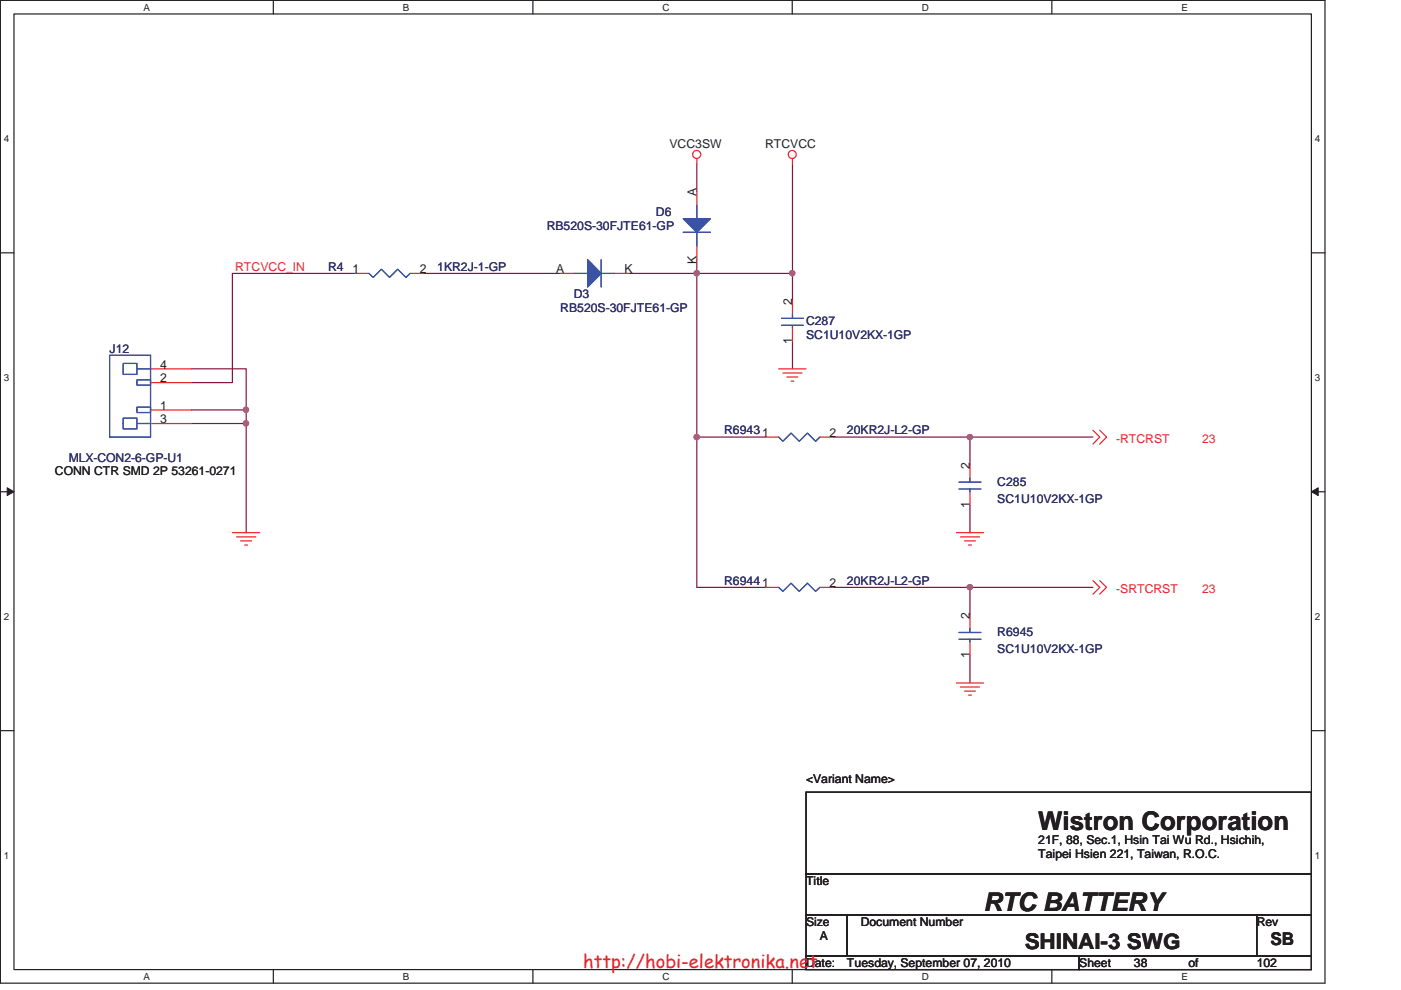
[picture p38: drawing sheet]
<svg xmlns="http://www.w3.org/2000/svg" width="297mm" height="210mm" viewBox="0 0 297 210" stroke-linecap="round" stroke-linejoin="round" font-family="sans-serif">
<defs><g id="words">
<g font-size="5.5" fill="#231f20">
<text x="220.1" y="176">Wistron Corporation</text>
<text x="208.5" y="193.3">RTC BATTERY</text>
</g>
<text font-size="4.6" fill="#231f20" x="217.3" y="201.2">SHINAI-3 SWG</text>
<text font-size="3.9" fill="#ed2024" x="123.7" y="205.2">http://hobi-elektronika.net</text>
<text font-size="3.7" fill="#231f20" x="269.4" y="200.4">SB</text>
<g font-size="2.6" fill="#231f20">
<text x="141.9" y="31.4">VCC3SW</text>
<text x="162.2" y="31.4">RTCVCC</text>
<text x="147.7" y="41.5" transform="rotate(-90 147.7 41.5)">A</text>
<text x="74.8" y="58">1</text>
<text x="89" y="58">2</text>
<text x="117.9" y="58">A</text>
<text x="132.4" y="58">K</text>
<text x="147.7" y="56" transform="rotate(-90 147.7 56)">K</text>
<text x="168" y="64.6" transform="rotate(-90 168 64.6)">2</text>
<text x="168" y="73" transform="rotate(-90 168 73)">1</text>
<text x="33.9" y="81.1">2</text>
<text x="33.9" y="78.2">4</text>
<text x="33.9" y="86.9">1</text>
<text x="33.9" y="89.8">3</text>
<text x="161.6" y="92.7">1</text>
<text x="175.8" y="92.7">2</text>
<text x="11.6" y="100.8">CONN CTR SMD 2P 53261-0271</text>
<text x="205.6" y="99.4" transform="rotate(-90 205.6 99.4)">2</text>
<text x="205.6" y="107.8" transform="rotate(-90 205.6 107.8)">1</text>
<text x="161.6" y="124.5">1</text>
<text x="175.8" y="124.5">2</text>
<text x="205.6" y="131.2" transform="rotate(-90 205.6 131.2)">2</text>
<text x="205.6" y="139.6" transform="rotate(-90 205.6 139.6)">1</text>
<text x="170.9" y="166">&lt;Variant Name&gt;</text>
<text x="220.1" y="179">21F, 88, Sec.1, Hsin Tai Wu Rd., Hsichih,</text>
<text x="220.1" y="182">Taipei Hsien 221, Taiwan, R.O.C.</text>
<text x="170.9" y="187.7">Title</text>
<text x="170.9" y="196.4">Size</text>
<text x="182.5" y="196.4">Document Number</text>
<text x="266.4" y="196.4">Rev</text>
<text x="173.8" y="199.3">A</text>
<text x="170.9" y="205.1">Date:</text>
<text x="179.6" y="205.1">Tuesday, September 07, 2010</text>
<text x="228.8" y="205.1">Sheet</text>
<text x="240.4" y="205.1">38</text>
<text x="252" y="205.1">of</text>
<text x="266.4" y="205.1">102</text>
</g>
<g font-size="2.6" fill="#2d2d72">
<text x="139.1" y="45.8">D6</text>
<text x="115.9" y="48.7">RB520S-30FJTE61-GP</text>
<text x="69.6" y="57.4">R4</text>
<text x="92.7" y="57.4">1KR2J-1-GP</text>
<text x="121.7" y="63.2">D3</text>
<text x="118.8" y="66.1">RB520S-30FJTE61-GP</text>
<text x="170.9" y="69">C287</text>
<text x="170.9" y="71.9">SC1U10V2KX-1GP</text>
<text x="23.2" y="74.8">J12</text>
<text x="153.5" y="92.2">R6943</text>
<text x="179.6" y="92.2">20KR2J-L2-GP</text>
<text x="14.6" y="98">MLX-CON2-6-GP-U1</text>
<text x="211.5" y="103.2">C285</text>
<text x="211.5" y="106.6">SC1U10V2KX-1GP</text>
<text x="153.5" y="124">R6944</text>
<text x="179.6" y="124">20KR2J-L2-GP</text>
<text x="211.5" y="135">R6945</text>
<text x="211.5" y="138.5">SC1U10V2KX-1GP</text>
</g>
<g font-size="2.6" fill="#ec2426">
<text x="49.9" y="57.4">RTCVCC_IN</text>
<text x="236.6" y="93.9">-RTCRST</text>
<text x="254.9" y="93.9">23</text>
<text x="236.6" y="125.7">-SRTCRST</text>
<text x="254.9" y="125.7">23</text>
</g>
<g font-size="2.1" fill="#231f20">
<text x="30.4" y="2.3">A</text>
<text x="85.4" y="2.3">B</text>
<text x="140.5" y="2.3">C</text>
<text x="195.4" y="2.3">D</text>
<text x="250.5" y="2.3">E</text>
<text x=".8" y="30.2">4</text>
<text x="278.8" y="30.2">4</text>
<text x=".8" y="80.9">3</text>
<text x="278.8" y="80.9">3</text>
<text x=".8" y="131.5">2</text>
<text x="278.8" y="131.5">2</text>
<text x=".8" y="182.2">1</text>
<text x="278.8" y="182.2">1</text>
<text x="30.4" y="207.9">A</text>
<text x="85.4" y="207.9">B</text>
<text x="140.5" y="207.9">C</text>
<text x="195.4" y="207.9">D</text>
<text x="250.5" y="207.9">E</text>
</g>
</g></defs>
<path d="M.1 .1h280.8v208.4h-280.8zM3 3h275v202.7h-275z" fill="none" stroke="#231f20" stroke-width=".25"/>
<g fill="#fff">
<path d="M30.4 .4h1.4v2.3h-1.4z"/>
<path d="M30.4 205.9h1.4v2.4h-1.4z"/>
</g>
<path d="M58 .1v2.9M58 205.7v2.8" fill="none" stroke="#231f20" stroke-width=".25"/>
<g fill="#fff">
<path d="M85.4 .4h1.4v2.3h-1.4z"/>
<path d="M85.4 205.9h1.4v2.4h-1.4z"/>
</g>
<path d="M113 .1v2.9M113 205.7v2.8" fill="none" stroke="#231f20" stroke-width=".25"/>
<g fill="#fff">
<path d="M140.5 .4h1.4v2.3h-1.4z"/>
<path d="M140.5 205.9h1.4v2.4h-1.4z"/>
</g>
<path d="M168 .1v2.9M168 205.7v2.8" fill="none" stroke="#231f20" stroke-width=".25"/>
<g fill="#fff">
<path d="M195.4 .4h1.5v2.3h-1.5z"/>
<path d="M195.4 205.9h1.5v2.4h-1.5z"/>
</g>
<path d="M223 .1v2.9M223 205.7v2.8" fill="none" stroke="#231f20" stroke-width=".25"/>
<g fill="#fff">
<path d="M250.5 .4h1.3v2.3h-1.3z"/>
<path d="M250.5 205.9h1.3v2.4h-1.3z"/>
<path d="M.8 28.3h1.1v2.3h-1.1z"/>
<path d="M278.8 28.3h1.1v2.3h-1.1z"/>
<path d="M.8 78.9h1.1v2.4h-1.1z"/>
<path d="M278.8 78.9h1.1v2.4h-1.1z"/>
</g>
<path d="M.1 53.6h2.9M278 53.6h2.9" fill="none" stroke="#231f20" stroke-width=".25"/>
<g fill="#fff">
<path d="M.8 129.6h1.1v2.3h-1.1z"/>
<path d="M278.8 129.6h1.1v2.3h-1.1z"/>
</g>
<path d="M.1 104.3h2.9M278 104.3h2.9" fill="none" stroke="#231f20" stroke-width=".25"/>
<path d="M1.5 103.5l1.5 .8-1.5 .8z" fill="#231f20"/>
<path d="M1.5 103.5l1.5 .8-1.5 .8z" fill="none" stroke="#231f20" stroke-width=".21"/>
<path d="M278 104.3l1.5-.8v1.6z" fill="#231f20"/>
<path d="M278 104.3l1.5-.8v1.6z" fill="none" stroke="#231f20" stroke-width=".21"/>
<g fill="#fff">
<path d="M.8 180.3h1.1v2.3h-1.1z"/>
<path d="M278.8 180.3h1.1v2.3h-1.1z"/>
</g>
<path d="M.1 155h2.9M278 155h2.9" fill="none" stroke="#231f20" stroke-width=".25"/>
<path d="M168 34.8v23.2M205.7 92.7h26" fill="none" stroke="#7f1542" stroke-width=".25"/>
<circle cx="205.6" cy="92.7" r=".56" fill="#b8529f"/>
<circle cx="205.6" cy="92.7" r=".56" fill="none" stroke="#b8529f" stroke-width=".25"/>
<path d="M147.7 34.8v5.8M147.7 58v34.7h14.5M147.7 55.1v2.9h20.3M176.7 92.7h29" fill="none" stroke="#7f1542" stroke-width=".25"/>
<circle cx="147.7" cy="58" r=".56" fill="#b8529f"/>
<circle cx="147.7" cy="58" r=".56" fill="none" stroke="#b8529f" stroke-width=".25"/>
<path d="M168 58v5.8M168 72.5v5.7" fill="none" stroke="#7f1542" stroke-width=".25"/>
<circle cx="168" cy="57.9" r=".56" fill="#b8529f"/>
<circle cx="168" cy="57.9" r=".56" fill="none" stroke="#b8529f" stroke-width=".25"/>
<path d="M89.8 58h29M133.3 58h14.4M205.7 92.7v5.8M205.7 107.2v5.8M205.7 124.6h26" fill="none" stroke="#7f1542" stroke-width=".25"/>
<circle cx="205.6" cy="124.6" r=".56" fill="#b8529f"/>
<circle cx="205.6" cy="124.6" r=".56" fill="none" stroke="#b8529f" stroke-width=".25"/>
<path d="M147.7 92.7v31.9h14.5M176.7 124.6h29v5.8M205.7 139.1v5.8" fill="none" stroke="#7f1542" stroke-width=".25"/>
<circle cx="147.7" cy="92.7" r=".56" fill="#b8529f"/>
<circle cx="147.7" cy="92.7" r=".56" fill="none" stroke="#b8529f" stroke-width=".25"/>
<path d="M52.2 89.8v23.2" fill="none" stroke="#7f1542" stroke-width=".25"/>
<circle cx="52.1" cy="89.8" r=".56" fill="#b8529f"/>
<circle cx="52.1" cy="89.8" r=".56" fill="none" stroke="#b8529f" stroke-width=".25"/>
<path d="M75.3 58h-26v23.1h-8.7M40.6 78.2h11.6v8.7M40.6 86.9h11.6M52.2 86.9v2.9h-11.6" fill="none" stroke="#7f1542" stroke-width=".25"/>
<circle cx="52.1" cy="86.9" r=".56" fill="#b8529f"/>
<circle cx="52.1" cy="86.9" r=".56" fill="none" stroke="#b8529f" stroke-width=".25"/>
<g fill="none" stroke="#ec2426" stroke-width=".25">
<path d="M147.7 33.7v1.1M168 33.7v1.1M147.7 40.6v2.9M147.7 52.2v2.9M165.1 78.2h5.8M166 79.1h4M166.8 80h2.4M167.7 80.9h.6M231.7 91.3l1.5 1.4-1.5 1.5M233.2 91.3l1.4 1.4-1.4 1.5M49.3 113h5.8M50.2 113.9h4"/>
<path d="M51 114.7h2.3M51.9 115.6h.6M202.8 113h5.7M203.6 113.9h4.1M204.5 114.7h2.3M205.4 115.6h.5M231.7 123.1l1.5 1.5-1.5 1.4M233.2 123.1l1.4 1.5-1.4 1.4M202.8 144.9h5.7M203.6 145.7h4.1M204.5 146.6h2.3M205.4 147.4h.5"/>
<circle cx="147.7" cy="32.8" r=".86"/>
<circle cx="168" cy="32.8" r=".85"/>
</g>
<path d="M170.9 168h107.1v17.4h-107.1zM170.9 185.4h107.1v8.7h-107.1zM170.9 194.1h8.7v8.7h-8.7zM179.6 194.1h86.8v8.7h-86.8zM266.4 194.1h11.6v8.7h-11.6zM170.9 202.8h57.9v2.9h-57.9zM228.8 202.8h49.2v2.9h-49.2z" fill="none" stroke="#231f20" stroke-width=".25"/>
<path d="M144.9 46.4h5.7l-2.9 2.9z" fill="#3a53a4"/>
<path d="M144.9 46.4h5.7l-2.9 2.9zM144.9 49.3h5.7M147.7 43.5v2.9M147.7 49.3v2.9" fill="none" stroke="#3a53a4" stroke-width=".25"/>
<path d="M144.9 46.4h5.7l-2.9 2.9z" fill="#3a53a4"/>
<g fill="none" stroke="#3a53a4" stroke-width=".25">
<path d="M144.9 46.4h5.7l-2.9 2.9zM144.9 49.3h5.7M147.7 43.5v2.9M147.7 49.3v2.9M23.2 75.3h8.7v17.4h-8.7zM26.1 77.1h2.9v2.3h-2.9zM29 78.2h2.9M26.1 88.7h2.9v2.3h-2.9zM29 86.4h2.9v1.1h-2.9zM29 80.6h2.9v1.1h-2.9zM29 89.8h2.9M165.1 92.7l.9 .9 1.7-1.7 1.8 1.7 1.7-1.7 1.7 1.7 .9-.9"/>
<path d="M203.3 103.7h4.7M203.3 102.3h4.7M205.7 101.4v.9M205.7 103.7v.6M203.3 135.6h4.7M203.3 134.2h4.7M205.7 133.3v.9M205.7 135.6v.5"/>
</g>
<path d="M118.8 58h2.9M130.4 58h2.9M31.9 78.2h8.7M31.9 86.9h8.7M31.9 81.1h8.7M31.9 89.8h8.7M162.2 92.7h2.9M173.8 92.7h2.9M205.7 98.5v2.9M205.7 104.3v2.9M205.7 130.4v2.9M205.7 136.1v3" fill="none" stroke="#ec2426" stroke-width=".25"/>
<path d="M124.6 55.1l2.9 2.9-2.9 2.9z" fill="#3a53a4"/>
<path d="M121.7 58h2.9M124.6 55.1l2.9 2.9-2.9 2.9zM127.5 55.1v5.8M127.5 58h2.9" fill="none" stroke="#3a53a4" stroke-width=".25"/>
<path d="M124.6 55.1l2.9 2.9-2.9 2.9z" fill="#3a53a4"/>
<path d="M78.2 58l.9 .8 1.8-1.7 1.7 1.7 1.7-1.7 1.8 1.7 .8-.8M121.7 58h2.9M124.6 55.1l2.9 2.9-2.9 2.9zM127.5 55.1v5.8M127.5 58h2.9M165.7 69h4.6M165.7 67.5h4.6M168 66.7v.8M168 69v.6M165.1 124.6l.9 .8 1.7-1.7 1.8 1.7 1.7-1.7 1.7 1.7 .9-.8" fill="none" stroke="#3a53a4" stroke-width=".25"/>
<path d="M75.3 58h2.9M86.9 58h2.9M168 63.8v2.9M168 69.6v2.9M162.2 124.6h2.9M173.8 124.6h2.9" fill="none" stroke="#ec2426" stroke-width=".25"/>
<circle cx="205.6" cy="92.7" r=".56" fill="#b8529f"/>
<circle cx="205.6" cy="92.7" r=".56" fill="none" stroke="#b8529f" stroke-width=".25"/>
<circle cx="147.7" cy="58" r=".56" fill="#b8529f"/>
<circle cx="147.7" cy="58" r=".56" fill="none" stroke="#b8529f" stroke-width=".25"/>
<circle cx="168" cy="57.9" r=".56" fill="#b8529f"/>
<circle cx="168" cy="57.9" r=".56" fill="none" stroke="#b8529f" stroke-width=".25"/>
<circle cx="205.6" cy="124.6" r=".56" fill="#b8529f"/>
<circle cx="205.6" cy="124.6" r=".56" fill="none" stroke="#b8529f" stroke-width=".25"/>
<circle cx="147.7" cy="92.7" r=".56" fill="#b8529f"/>
<circle cx="147.7" cy="92.7" r=".56" fill="none" stroke="#b8529f" stroke-width=".25"/>
<circle cx="52.1" cy="89.8" r=".56" fill="#b8529f"/>
<circle cx="52.1" cy="89.8" r=".56" fill="none" stroke="#b8529f" stroke-width=".25"/>
<circle cx="52.1" cy="86.9" r=".56" fill="#b8529f"/>
<circle cx="52.1" cy="86.9" r=".56" fill="none" stroke="#b8529f" stroke-width=".25"/>
<use href="#words"/>
</svg>
